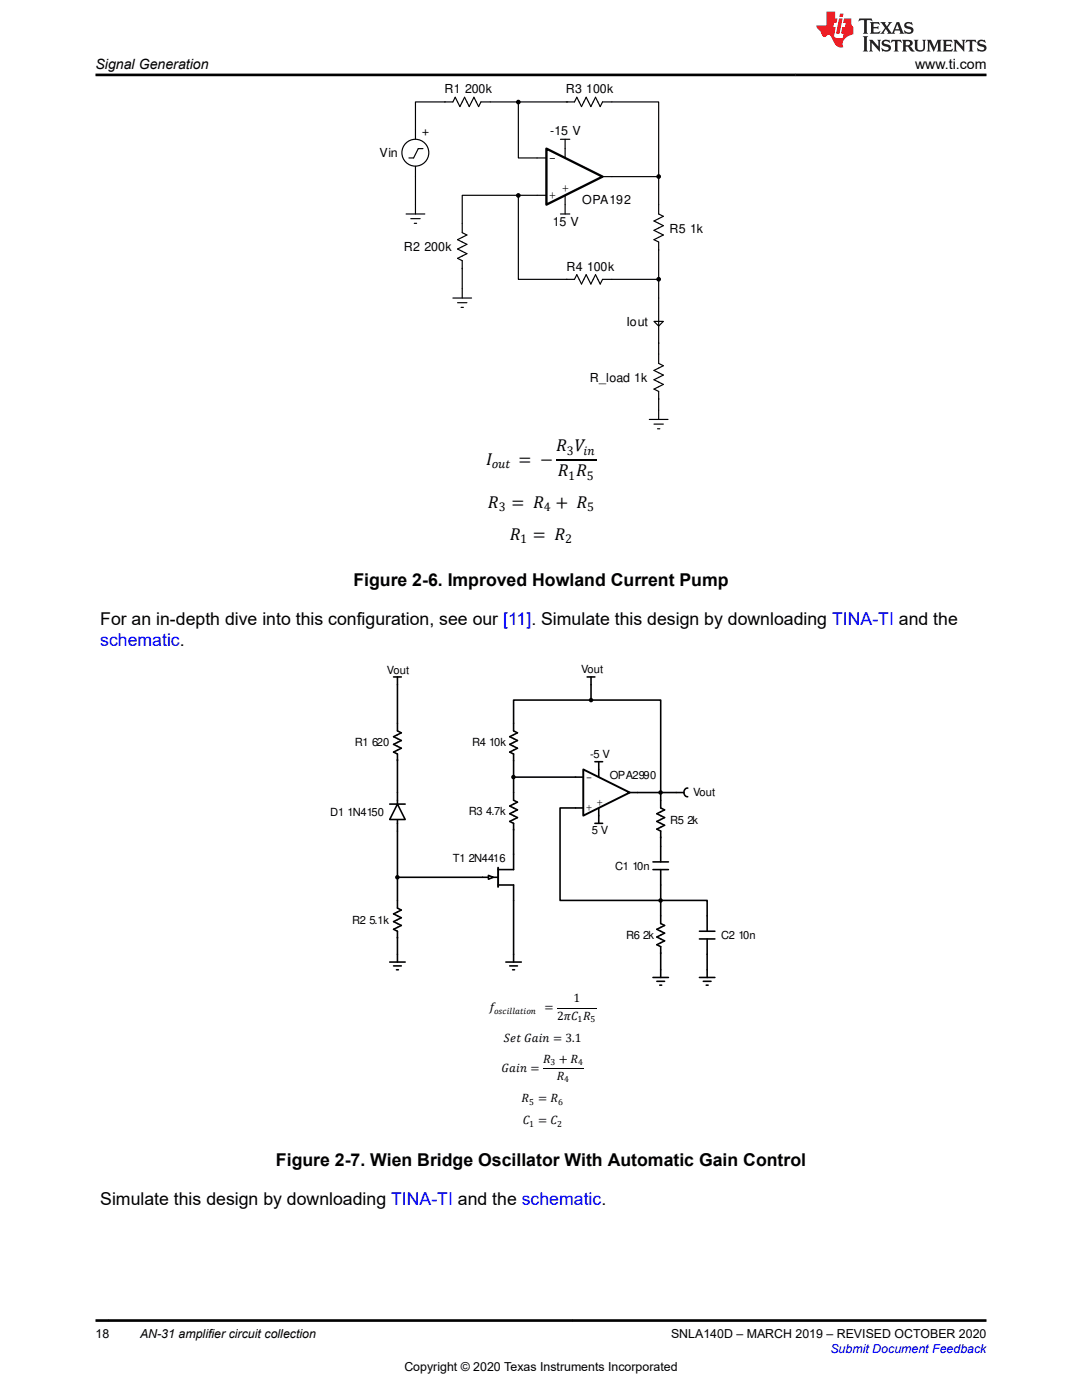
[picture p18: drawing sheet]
<svg xmlns="http://www.w3.org/2000/svg" width="216mm" height="279mm" viewBox="0 0 216 279" stroke-linecap="round" stroke-linejoin="round" font-family="sans-serif">
<defs><g id="words">
<g font-size="3.5">
<text x="97" y="92.7">+</text>
<text x="103.5" y="92.7">= F</text>
<text x="111" y="90.1">4</text>
<text x="111.3" y="95">4</text>
<text x="114.7" y="90.1">8</text>
<text x="115" y="95">4</text>
<text x="97.4" y="101.4">4</text>
<text x="102.1" y="101.4">= 4 + 4</text>
<text x="101.7" y="107.7">4 = 4</text>
<text x="70.5" y="116.9">Figure 2-6. Improved Howland Current Pump</text>
<text x="20" y="124.7">For an in-depth dive into this configuration, see our [11]. Simulate this design by downloading TINA-TI and the</text>
<text x="55.1" y="232.8">Figure 2-7. Wien Bridge Oscillator With Automatic Gain Control</text>
<text x="20" y="240.5">Simulate this design by downloading TINA-TI and the schematic.</text>
</g>
<text font-size="3.5" fill="#00f" x="20" y="128.9">schematic.</text>
<g font-size="2.8">
<text x="19" y="13.8">Signal Generation</text>
<text x="182.6" y="13.8">www.ti.com</text>
</g>
<g font-size="2.5">
<text x="88.7" y="18.5">R1 200k</text>
<text x="112.9" y="18.5">R3 100k</text>
<text x="85.5" y="27.1" transform="rotate(-90 85.5 27.1)">+</text>
<text x="109.8" y="27">-15 V</text>
<text x="75.7" y="31.3">Vin</text>
<text x="109.5" y="32.3">-</text>
<text x="109.5" y="39.7">+</text>
<text x="112.1" y="38.3">+</text>
<text x="116.2" y="40.6">OPA192</text>
<text x="110.3" y="45.1">15 V</text>
<text x="133.6" y="46.4">R5 1k</text>
<text x="80.6" y="50.1">R2 200k</text>
<text x="113" y="54">R4 100k</text>
<text x="125" y="65.1">Iout</text>
<text x="117.7" y="76.2">R_load 1k</text>
<text x="98.1" y="93.4">KQP</text>
<text x="113.1" y="90.8">3</text>
<text x="113.4" y="95.7">1</text>
<text x="116.4" y="90.8">EJ</text>
<text x="117.1" y="95.7">5</text>
<text x="99.5" y="102.1">3</text>
<text x="108.5" y="102.1">4</text>
<text x="117.1" y="102.1">5</text>
<text x="103.8" y="108.4">1</text>
<text x="112.8" y="108.4">2</text>
<text x="19" y="267.1">18</text>
<text x="27.9" y="267.1">AN-31 amplifier circuit collection</text>
<text x="133.9" y="267.1">SNLA140D – MARCH 2019 – REVISED OCTOBER 2020</text>
<text x="80.7" y="273.5">Copyright © 2020 Texas Instruments Incorporated</text>
</g>
<text font-size="2.5" fill="#00f" x="165.7" y="270">Submit Document Feedback</text>
<g font-size="2.4">
<text x="97.6" y="201.9">B</text>
<text x="108.7" y="201.9">=</text>
<text x="111.2" y="203.5">2Ë% 4</text>
<text x="114.4" y="200">1</text>
<text x="100.6" y="207.9">5AP )=EJ = 3.1</text>
<text x="100.1" y="213.9">)=EJ =</text>
<text x="108.3" y="212.1">4 + 4</text>
<text x="111.1" y="215.5">4</text>
<text x="104.1" y="219.9">4</text>
<text x="107.4" y="219.9">= 4</text>
<text x="104.3" y="224.4">% = %</text>
</g>
<g font-size="2.2">
<text x="77.2" y="134.4">Vout</text>
<text x="116" y="134.4">Vout</text>
<text x="70.8" y="148.9">R1 620</text>
<text x="94.2" y="148.8">R4 10k</text>
<text x="116.9" y="155.8">-</text>
<text x="117.7" y="151.3">-5 V</text>
<text x="121.7" y="155.4">OPA2990</text>
<text x="116.9" y="161.9">+</text>
<text x="119" y="160.8">+</text>
<text x="138.3" y="158.9">Vout</text>
<text x="65.9" y="162.8">D1 1N4150</text>
<text x="93.6" y="162.7">R3 4.7k</text>
<text x="118.1" y="166.4">5 V</text>
<text x="133.7" y="164.4">R5 2k</text>
<text x="90.4" y="172.1">T1 2N4416</text>
<text x="122.7" y="173.6">C1 10n</text>
<text x="70.3" y="184.3">R2 5.1k</text>
<text x="124.9" y="187.4">R6 2k</text>
<text x="143.9" y="187.5">C2 10n</text>
</g>
<g font-size="1.8">
<text x="98.6" y="202.4">KO?EHH=PEKJ</text>
<text x="115.2" y="204">1</text>
<text x="117.9" y="204">5</text>
<text x="109.8" y="212.5">3</text>
<text x="112.6" y="216">4</text>
<text x="115.3" y="212.5">4</text>
<text x="105.6" y="220.4">5</text>
<text x="111.4" y="220.4">6</text>
<text x="105.6" y="224.9">1</text>
<text x="111.2" y="224.9">2</text>
</g>
</g></defs>
<g fill="#000">
<circle cx="103.4" cy="39" r=".35"/>
<circle cx="103.4" cy="20.4" r=".35"/>
<circle cx="131.4" cy="35.2" r=".35"/>
<circle cx="131.4" cy="55.7" r=".35"/>
</g>
<g fill="none" stroke="#000" stroke-width=".23">
<path d="M107.2 39h1.8M107.2 31.5h1.8M111.8 27.8h1.9M112.8 27.8v3.7M112.8 39v3.7M120.2 35.3h1.9M81 42.7h3.8M82 43.6h1.8M82.7 44.6h.4M82.9 40.8v1.9M90.4 59.5h3.7M92.2 57.6v1.9"/>
<path d="M111.8 42.7h1.9M91.3 60.4h1.9M92 61.3h.5M129.6 83.7h3.7M130.5 84.6h1.9M131.2 85.6h.5M131.4 81.8v1.9"/>
<circle cx="103.4" cy="39" r=".35"/>
<circle cx="103.4" cy="20.4" r=".35"/>
<circle cx="131.4" cy="35.2" r=".35"/>
<circle cx="131.4" cy="55.7" r=".35"/>
</g>
<path d="M109 29.7l11.2 5.6-11.2 5.5z" fill="#fff"/>
<path d="M109 29.7l11.2 5.6-11.2 5.5z" fill="none" stroke="#000" stroke-width=".47"/>
<g fill="none" stroke="#000" stroke-width=".23">
<path d="M82.9 33.2v7.6M84.4 29.7h-.9l-1 1.8h-.9M88.7 20.3h1.7l.4-.9 1 1.9 .9-1.9 .9 1.9 1-1.9 .9 1.9 .5-1h18.6l.5-.9 .9 1.9 1-1.9 .9 1.9 .9-1.9 1 1.9 .4-1h11.2v15M88.9 20.3h-6v7.4M103.4 39v16.8h9.7M103.4 20.3v11.2h3.8M103.4 39h-11.2v7.4l1 .5-1.9 .9 1.9 1-1.9 .9 1.9 .9-1.9 1 .9 .4v5.6M103.4 39h3.8M122.1 35.3h9.3M131.4 35.3v7.4l1 .5-1.9 .9 1.9 .9-1.9 1 1.9 .9-1.9 .9 .9 .5v24.2l1 .5-1.9 .9 1.9 1-1.9 .9 1.9 .9-1.9 1 .9 .4v3.7M113 55.8h1.6l.5-1 .9 1.9 1-1.9 .9 1.9 .9-1.9 1 1.9 .4-.9h11.2M130.5 64.1h1.9l-1 1z"/>
<path d="M111 91.7h8.1"/>
<circle cx="82.9" cy="30.5" r="2.68"/>
</g>
<g fill="#000">
<circle cx="117.9" cy="139.7" r=".29"/>
<circle cx="102.5" cy="155.1" r=".29"/>
<circle cx="131.8" cy="158.2" r=".29"/>
<circle cx="79.3" cy="175.1" r=".29"/>
<circle cx="131.8" cy="179.7" r=".29"/>
</g>
<g fill="none" stroke="#000" stroke-width=".32">
<path d="M78.5 135.1h1.6M79.3 135.1v1.5M117.2 135.1h1.5M117.9 135.1v1.5M79.3 144.3v1.6l.8 .3-1.6 .8 1.6 .8-1.6 .8 1.6 .7-1.6 .8 .8 .4v1.3M118.7 152h1.5M119.5 152v1.6M96.3 175.1h3.1M99.4 176.6h3.1v3.1M102.5 170.5v3h-3.1M118.7 164.3h1.5M119.5 162.8v1.5"/>
<path d="M77.8 192h3.1M78.5 192.8h1.6M79.1 193.5h.4M79.3 190.5v1.5M100.9 192h3.1M101.7 192.8h1.6M102.3 193.5h.4M102.5 190.5v1.5M130.3 195.1h3.1M131.1 195.8h1.5M131.6 196.6h.4M131.8 193.5v1.6"/>
<path d="M139.6 195.1h3.1M140.3 195.8h1.6M140.9 196.6h.4M141.1 193.5v1.6"/>
<circle cx="117.9" cy="139.7" r=".29"/>
<circle cx="102.5" cy="155.1" r=".29"/>
<circle cx="131.8" cy="158.2" r=".29"/>
<circle cx="79.3" cy="175.1" r=".29"/>
<circle cx="131.8" cy="179.7" r=".29"/>
</g>
<path d="M99.4 173.2v3.8" fill="none" stroke="#000" stroke-width=".39"/>
<path d="M97.5 174.7l.9 .4-.9 .4z" fill="#fff"/>
<path d="M102.5 144.3v1.6l.8 .3-1.6 .8 1.6 .8-1.6 .8 1.6 .7-1.6 .8 .8 .4v1.3M102.5 158.2v1.5l.8 .4-1.6 .8 1.6 .7-1.6 .8 1.6 .8-1.6 .7 .8 .4v1.4M114.8 155.1h1.6M119.5 153.6v1.5M125.7 158.2h1.5M131.8 159.7v1.5l.8 .4-1.5 .8 1.5 .8-1.5 .7 1.5 .8-1.5 .8 .7 .4v1.3M79.3 179.7v1.5l.8 .4-1.6 .8 1.6 .8-1.6 .7 1.6 .8-1.6 .8 .8 .3v1.4M97.5 174.7l.9 .4-.9 .4zM114.8 161.2h1.6M119.5 161.2v1.6M131.8 182.8v1.5l.8 .4-1.5 .8 1.5 .7-1.5 .8 1.5 .8-1.5 .7 .7 .4v1.4" fill="none" stroke="#000" stroke-width=".32"/>
<path d="M116.4 153.6l9.3 4.6-9.3 4.6z" fill="#fff"/>
<path d="M116.4 153.6l9.3 4.6-9.3 4.6z" fill="none" stroke="#000" stroke-width=".39"/>
<path d="M79.3 158.2v7.7M134.9 158.2h1.5M137.2 157.3a.86 .86 0 0 0-.7 .8 .86 .86 0 0 0 .7 .9M77.8 160.5h3.1M130.3 173.5h3.1M130.3 172h3.1M131.8 168.9v3.1M131.8 173.5v3.1M139.6 187.4h3.1M139.6 185.8h3.1M141.1 182.8v3M141.1 187.4v3.1" fill="none" stroke="#000" stroke-width=".32"/>
<path d="M79.3 160.5l1.6 3.1h-3.1z" fill="#fff"/>
<g fill="none" stroke="#000" stroke-width=".32">
<path d="M79.3 136.6v7.7M117.9 139.7h-15.4v4.6M117.9 139.7h13.9v20M117.9 136.6v3.1M79.3 151.6v6.6M102.5 151.8v6.4M102.5 155.1h12.3M127.2 158.2h7.7M79.3 160.5l1.6 3.1h-3.1zM79.3 165.9v13.8M79.3 175.1h17M102.5 165.5v5"/>
<path d="M102.5 179.7v10.8M114.8 161.2h-3v18.5h29.3v3.1M131.8 167v1.9M131.8 176.6v6.2M79.3 187v3.5M131.8 190.1v3.4M141.1 190.5v3"/>
</g>
<path d="M108.3 213.2h8.2M111.2 201.2h7.8" fill="none" stroke="#000" stroke-width=".2"/>
<path d="M171.5 3.7l-.2 .6 .5-.3h.6v.2v2.2l-.2 .3h1l-.2-.3v-2.2v-.2h.5l.6 .3-.2-.6zM173.6 4.4l.2 .4v1.6l-.2 .3h1.9l.1-.5a1.08 1.08 0 0 1-1.3 .1v-.6h.6l.4 .1v-.6l-.4 .2h-.6v-.6l.2-.1a1 1 0 0 1 1 .3l-.1-.6zM175.7 4.4l.9 1.2-1 1.1h.9l-.2-.2 .5-.7 .4 .7-.2 .2h1.6l-.2-.2 .2-.4h.9l.1 .4-.1 .2h.9l-.2-.3-.8-2h-.5l-.9 2.2-.9-1.1 .9-1.1h-.8l.2 .2-.4 .7-.4-.7 .2-.2zM179 4.8l.4 1h-.7zM180.7 4.6a.65 .65 0 0 0-.2 .7 .65 .65 0 0 0 .6 .4l.6 .2 .1 .2a.79 .79 0 0 1-.7 .4 .79 .79 0 0 1-.7-.5l.1 .7 .2-.1a.93 .93 0 0 0 1.1 .1 .93 .93 0 0 0 .4-.9 1.46 1.46 0 0 0-1.2-.6l-.1-.4a1.09 1.09 0 0 1 1.2 .2l-.2-.6-.1 .1-.5-.1zM172.2 7.2l.2 .4v2.3l-.2 .4h1l-.2-.4v-2.3l.2-.4zM173.4 7.9l.2 .4v1.6l-.2 .4h.8l-.3-.4 .1-1.4 1.6 1.8v-2l.2-.4h-.7l.1 .3 .1 1.1-1.2-1.4zM176.2 8.1a.65 .65 0 0 0-.2 .7 .65 .65 0 0 0 .6 .4l.6 .2 .1 .3a.79 .79 0 0 1-.7 .3 .79 .79 0 0 1-.7-.5l.1 .8 .2-.1a.93 .93 0 0 0 1.1 0 .93 .93 0 0 0 .4-.9 1.46 1.46 0 0 0-1.2-.6l-.1-.4a1.09 1.09 0 0 1 1.2 .2l-.1-.6-.2 .1-.5-.1zM177.9 7.9l-.1 .7a.63 .63 0 0 1 .8-.4v1.7l-.3 .4h1l-.2-.4v-1.7a.66 .66 0 0 1 .8 .4l-.1-.7zM180 7.9l.2 .4v1.6l-.2 .4h1l-.2-.2-.1-.8 .5 .1 .1 .1a.79 .79 0 0 0 1.2 .7l-1-1a.61 .61 0 0 0 .6-.6 .61 .61 0 0 0-.5-.6zM180.8 8.3l.1-.1a.47 .47 0 0 1 .5 .1 .47 .47 0 0 1 .1 .5l-.1 .2h-.7zM182.3 7.9l.2 .3a2.27 2.27 0 0 0 .4 1.9 1.04 1.04 0 0 0 1.7-.6v-1.3l.2-.3h-.8l.2 .4v1.2a.6 .6 0 0 1-.6 .5 .6 .6 0 0 1-.6-.5v-1.2l.3-.4zM184.9 7.9l.2 .4v1.6l-.2 .4h.8l-.3-.4v-1.5l.9 1.9 .9-1.9v1.5l-.3 .4h1l-.2-.4v-1.6l.2-.4h-.8l-.7 1.6-.6-1.6zM188.1 7.9l.2 .4v1.6l-.2 .4h1.9l.1-.6a1.09 1.09 0 0 1-1.3 .1v-.6h.6l.4 .2v-.7l-.4 .2h-.6v-.5l.2-.2a1.01 1.01 0 0 1 1 .3l-.1-.6zM190.2 7.9l.3 .4v1.6l-.3 .4h.8l-.2-.4v-1.4l1.6 1.8v-2l.2-.4h-.7l.2 .3v1.1l-1.2-1.4zM192.8 7.9l-.1 .7a.63 .63 0 0 1 .8-.4v1.7l-.3 .4h1l-.2-.4v-1.7a.66 .66 0 0 1 .8 .4l-.1-.7zM195.2 8.1a.65 .65 0 0 0-.2 .7 .65 .65 0 0 0 .6 .4l.6 .2 .2 .3a.79 .79 0 0 1-.7 .3 .79 .79 0 0 1-.7-.5l.1 .8 .2-.1a.93 .93 0 0 0 1 0 .93 .93 0 0 0 .5-.9 1.46 1.46 0 0 0-1.3-.6v-.4a1.09 1.09 0 0 1 1.2 .2l-.2-.6-.2 .1-.5-.1z" fill="#231f20"/>
<path d="M164.9 2.3v2.8h-2l.1 .4 .8 .9a.95 .95 0 0 0 1 .9 .59 .59 0 0 1 .5-.3 .59 .59 0 0 1 .5 .3l.4 .8a1.59 1.59 0 0 0 2.1 1.3 1.61 1.61 0 0 1 1-2.2l1-.4-.1-1.4a1.59 1.59 0 0 1-.3-1.7h-1.5l-.2 .9h.6l-.2 .8h-.5l-.2 1v.3h.4l-.1 .9h-.7a.73 .73 0 0 1-1-.6l.3-1.6h-.5l.1-.8h.5l.2-.9h-.5v-1.4zM167.4 3.7l-.6 3h.7l.6-3zM167.6 2.7l-.1 .7h.7l.1-.7z" fill="#ed1c24"/>
<path d="M19 15h177.8M19 263.5h177.9" fill="none" stroke="#000" stroke-width=".53"/>
<use href="#words"/>
</svg>
